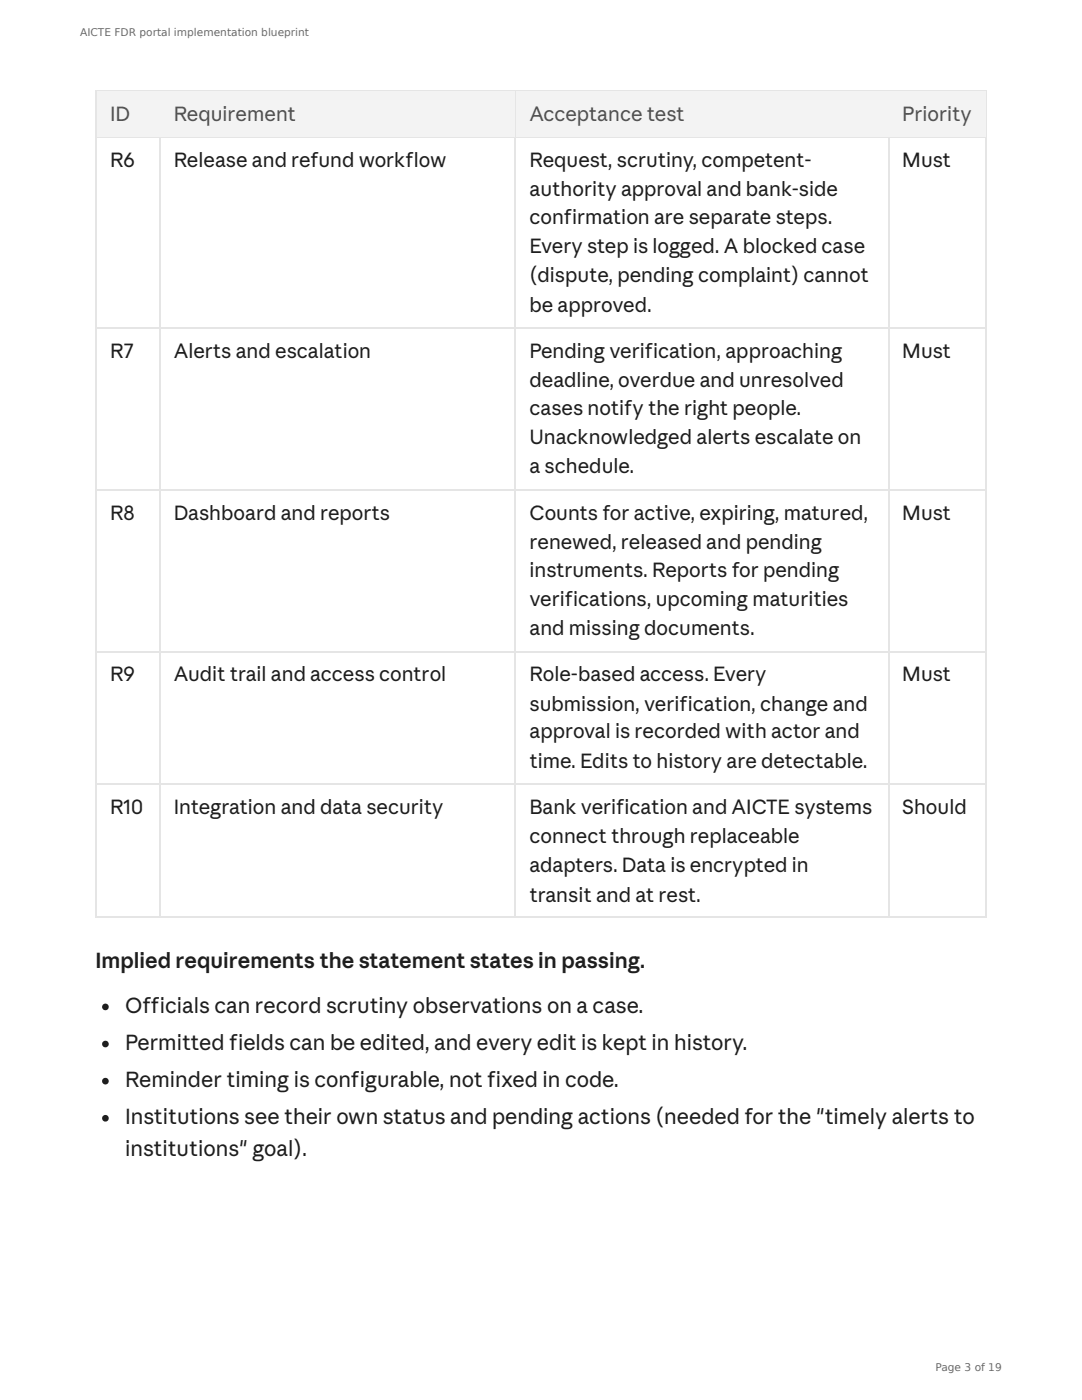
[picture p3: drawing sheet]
<svg xmlns="http://www.w3.org/2000/svg" width="216mm" height="279mm" viewBox="0 0 216 279" stroke-linecap="round" stroke-linejoin="round" font-family="sans-serif">
<defs><g id="words">
<g font-size="4.2" fill="#1f1e1d">
<text x="19" y="193.1">Implied requirements the statement states in passing.</text>
<text x="25" y="202.1">Officials can record scrutiny observations on a case.</text>
<text x="25" y="209.5">Permitted fields can be edited, and every edit is kept in history.</text>
<text x="25" y="217">Reminder timing is configurable, not fixed in code.</text>
<text x="25" y="224.4">Institutions see their own status and pending actions (needed for the &quot;timely alerts to</text>
<text x="25" y="230.7">institutions&quot; goal).</text>
</g>
<g font-size="4" fill="#52514e">
<text x="22" y="24.1">ID</text>
<text x="34.7" y="24.1">Requirement</text>
<text x="105.7" y="24.1">Acceptance test</text>
<text x="180" y="24.1">Priority</text>
</g>
<g font-size="4" fill="#1f1e1d">
<text x="22" y="33.3">R6</text>
<text x="34.7" y="33.3">Release and refund workflow</text>
<text x="105.7" y="33.3">Request, scrutiny, competent-</text>
<text x="180" y="33.3">Must</text>
<text x="105.7" y="39.2">authority approval and bank-side</text>
<text x="105.7" y="44.7">confirmation are separate steps.</text>
<text x="105.7" y="50.5">Every step is logged. A blocked case</text>
<text x="105.7" y="56.4">(dispute, pending complaint) cannot</text>
<text x="105.7" y="62.2">be approved.</text>
<text x="22" y="71.4">R7</text>
<text x="34.7" y="71.4">Alerts and escalation</text>
<text x="105.7" y="71.4">Pending verification, approaching</text>
<text x="180" y="71.4">Must</text>
<text x="105.7" y="77.3">deadline, overdue and unresolved</text>
<text x="105.7" y="82.8">cases notify the right people.</text>
<text x="105.7" y="88.6">Unacknowledged alerts escalate on</text>
<text x="105.7" y="94.5">a schedule.</text>
<text x="22" y="103.7">R8</text>
<text x="34.7" y="103.7">Dashboard and reports</text>
<text x="105.7" y="103.7">Counts for active, expiring, matured,</text>
<text x="180" y="103.7">Must</text>
<text x="105.7" y="109.5">renewed, released and pending</text>
<text x="105.7" y="115.1">instruments. Reports for pending</text>
<text x="105.7" y="120.9">verifications, upcoming maturities</text>
<text x="105.7" y="126.7">and missing documents.</text>
<text x="22" y="136">R9</text>
<text x="34.7" y="136">Audit trail and access control</text>
<text x="105.7" y="136">Role-based access. Every</text>
<text x="180" y="136">Must</text>
<text x="105.7" y="141.8">submission, verification, change and</text>
<text x="105.7" y="147.4">approval is recorded with actor and</text>
<text x="105.7" y="153.2">time. Edits to history are detectable.</text>
<text x="22" y="162.5">R10</text>
<text x="34.7" y="162.5">Integration and data security</text>
<text x="105.7" y="162.5">Bank verification and AICTE systems</text>
<text x="180" y="162.5">Should</text>
<text x="105.7" y="168.3">connect through replaceable</text>
<text x="105.7" y="174.1">adapters. Data is encrypted in</text>
<text x="105.7" y="179.9">transit and at rest.</text>
</g>
<g font-size="2.1" fill="#6b6b6b">
<text x="16" y="7.1">AICTE FDR portal implementation blueprint</text>
<text x="186.7" y="273.6">Page 3 of 19</text>
</g>
</g></defs>
<g fill="#1f1e1d">
<circle cx="21" cy="201" r=".66"/>
<circle cx="21" cy="208.4" r=".66"/>
<circle cx="21" cy="215.8" r=".66"/>
<circle cx="21" cy="223.2" r=".66"/>
</g>
<path d="M19 18.1h177.8M19.2 18v165.1M31.9 18v165.1M102.8 18v165.1M177.4 18v165.1M196.7 18v165.1M19 27.4h177.8M19 65.5h177.8M19 97.8h177.8M19 130h177.8M19 156.5h177.8M19 183h177.8" fill="none" stroke="#e8e5dc" stroke-width=".26"/>
<g fill="#f5f3ed">
<path d="M19.3 18.3h12.5v9h-12.5z"/>
<path d="M32 18.3h70.7v9h-70.7z"/>
<path d="M102.9 18.3h74.4v9h-74.4z"/>
<path d="M177.5 18.3h19.1v9h-19.1z"/>
</g>
<use href="#words"/>
</svg>
